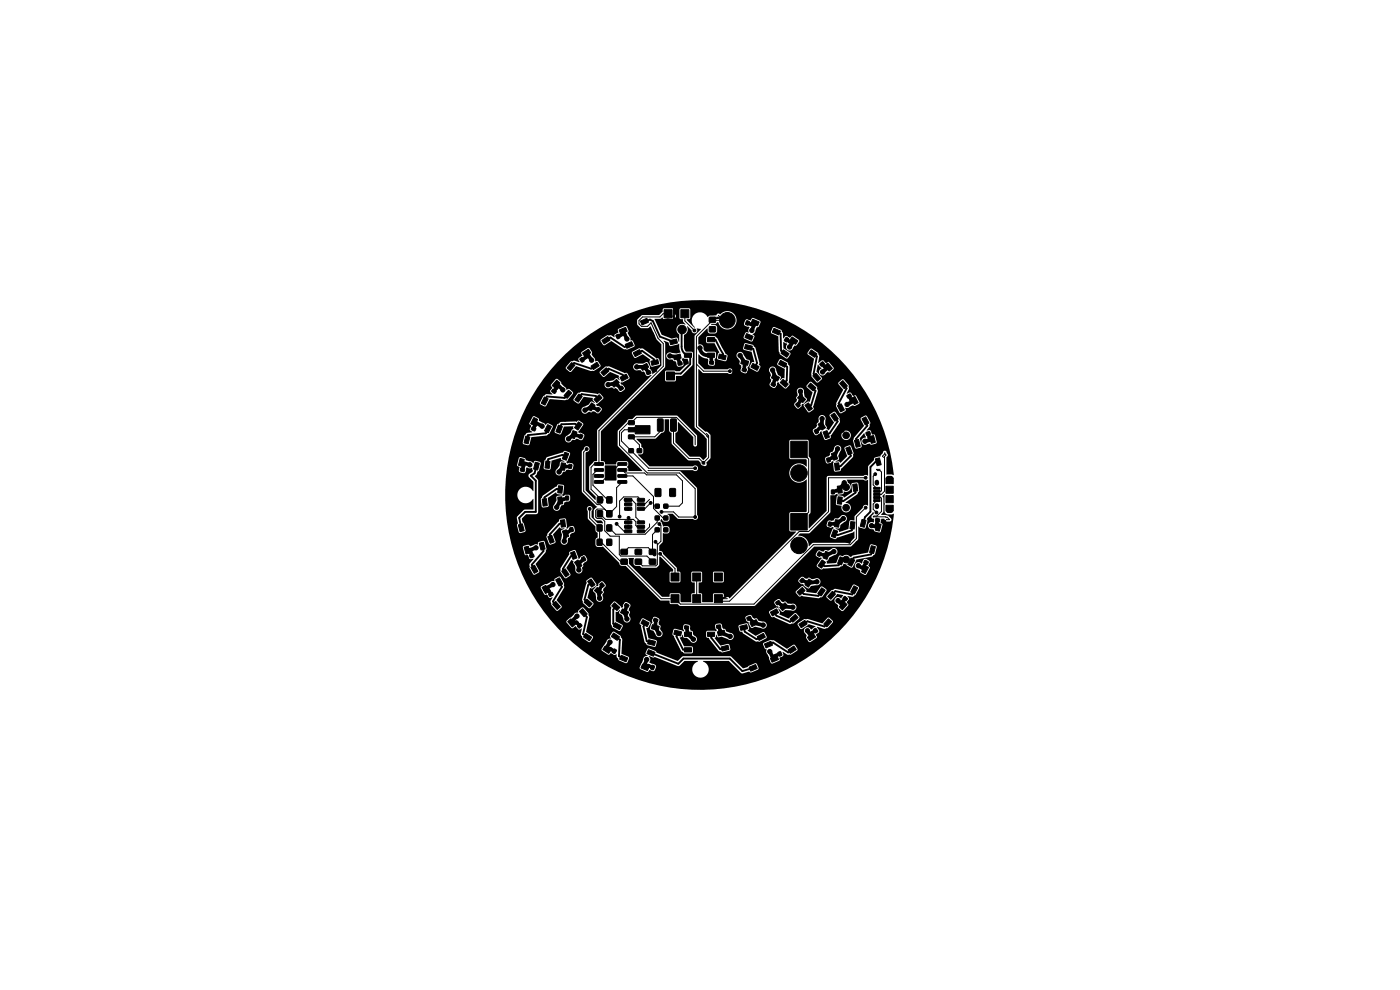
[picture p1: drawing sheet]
<svg xmlns="http://www.w3.org/2000/svg" width="297mm" height="210mm" viewBox="0 0 297 210" stroke-linecap="round" stroke-linejoin="round" font-family="sans-serif">
<g fill="#000" stroke="#000" stroke-width=".21">
<path d="M121.2 76.9l.7 .6-.9 1.1-.7-.6zM122.3 75l.5-.2 .4 .7-.6 .2-.3-.5zM123.6 74.9l1.2-.8 .5 .7-1.2 .8zM123.1 76.1l.5-.2 .3 .7-.5 .2-.4-.6zM125.4 77.6l1.2-.7 .5 .7-1.2 .8zM127.7 72.2l1.2-.8 .5 .7-1.2 .9zM127.5 79l1.1-1 .6 .7-1.1 1zM129.5 75l1.2-.8 .5 .7-1.2 .8zM130.1 69.9l.6-.1 .2 .7-.5 .2zM131.4 70l1.3-.6 .4 .8-1.4 .6zM130.7 71.1l.5-.2 .3 .8-.6 .1zM130 77.1l1.3-.6 .4 .7-1.3 .7z"/>
<path d="M132.7 73l1.3-.5 .3 .8-1.3 .6zM135.9 68.1l1.3-.6 .4 .8-1.4 .6zM134.4 74.8l1.2-.6 .5 .7-1.3 .7zM137.2 71.1l1.3-.5 .4 .8-1.4 .6zM137.2 78.9l.7-.3 .2 .6-.8 .3zM135.9 77.8l1.3-.7 .4 .8-1.3 .7zM138.4 78.4l.7-.3 .2 .6-.8 .3zM137.3 73.4l1.4-.3 .3 .8-1.5 .4zM138.1 76.6l1.4-.3 .2 .8-1.4 .4zM140.9 65.7h1.7v1.7h-1.7zM142.1 72.3l1.4-.4 .2 .8-1.4 .4zM143.8 76.9l.8-.1 .1 .5-.8 .2z"/>
<path d="M144.4 65.7h1.7v1.7h-1.7zM142.9 75.5l1.4-.4 .2 .9-1.4 .3zM145.1 76.7l.8-.2 .1 .6-.8 .2zM145.2 71.6h1.5v.9h-1.5zM145.2 74.9h1.5v.9h-1.5zM150.6 76.6l.8 .1-.1 .6-.8-.1zM150.5 67.3h1.3v1.1h-1.3zM150.5 69.3h1.3v1.1h-1.3zM150.1 74.9h1.5v.9h-1.5zM150.1 71.6h1.5v.9h-1.5zM151.9 76.7l.8 .1-.1 .6-.8-.1zM152.6 75.1l1.4 .4-.1 .8-1.5-.3z"/>
<path d="M153.4 71.9l1.4 .4-.2 .8-1.4-.3zM157.6 78.1l.7 .2-.1 .6-.7-.2zM158.4 70.8l1.3 .5-.3 .8-1.3-.5zM157.4 76.3l1.4 .3-.2 .9-1.4-.3zM158.8 78.6l.7 .2-.1 .5-.7-.2zM158.4 68.1l.6 .1-.3 .8-.6-.2zM158.8 66.9l.7 .1-.3 .8-.6-.2zM158.2 73.1l1.4 .3-.2 .9-1.4-.4zM159.7 67.7l1.3 .6-.3 .8-1.3-.5zM159.7 77.1l1.3 .7-.4 .7-1.3-.6zM161.2 74.2l1.3 .6-.3 .8-1.3-.6zM162.9 72.7l1.3 .6-.3 .8-1.3-.6z"/>
<path d="M164.2 69.7l1.3 .5-.3 .8-1.3-.5zM166.2 74.2l1.2 .8-.5 .8-1.2-.8zM165.6 76.5l1.3 .6-.4 .8-1.3-.7zM166.8 71.6l.5 .3-.4 .6-.5-.3zM167.5 70.5l.5 .3-.4 .7-.5-.4zM168 71.5l1.3 .8-.5 .7-1.2-.8zM168.3 78l1.1 1-.6 .7-1.1-1zM170.2 77l1.2 .8-.4 .7-1.2-.8zM172.1 74.3l1.2 .8-.5 .7-1.2-.8zM172.5 79.7l.6-.5 1 1.1-.7 .6zM174 77.1l.5-.4 .4 .5-.6 .5-.4-.3zM175 76.3l.5-.4 .4 .5-.6 .5-.4-.4z"/>
<path d="M175 77.6l.6-.6 1 1.2-.7 .5zM109.2 99l.8 .1-.1 .6-.7-.1zM110.3 97.3l.9 .2-.4 1.4-.8-.2zM110.5 99.3l.7 .1v.6l-.8-.1zM111.5 92.5l.9 .2-.4 1.5-.8-.3zM111.7 90l.8 .3-.2 .5-.7-.2zM113.2 88.6l.8 .4-.7 1.3-.7-.4zM113.5 98.1l.9 .2-.4 1.4-.8-.2zM112.9 90.6l.7 .2-.1 .6-.8-.3zM114.7 93.3l.9 .2-.4 1.5-.8-.3zM115.5 84.2l.8 .4-.7 1.3-.8-.4zM116.2 90.1l.8 .4-.7 1.3-.8-.4z"/>
<path d="M115.8 97.8l.9 .1-.2 1.5-.9-.2zM116.2 81.8l.2-.1 .6 .4-.3 .6-.7-.4zM118.1 80.7l.7 .5-1 1.1-.7-.5zM116.7 94.8l.9 .3-.6 1.4-.8-.4zM118.4 85.7l.8 .4-.7 1.3-.7-.4zM117.3 82.6l.2-.1 .5 .4-.3 .6-.7-.4zM118.5 90.2l.8 .3-.5 1.4-.8-.4zM120.6 82.8l.7 .6-1 1.1-.6-.6zM119.1 98.2l.9 .1-.2 1.5-.9-.2zM119.8 95.9l.8 .4-.5 1.3-.8-.3zM120 87.6l.7 .5-.8 1.2-.7-.5zM120.7 98.5l.6 .1-.1 .8-.6-.1z"/>
<path d="M121 97.3h.6l-.2 .8-.5-.1zM121.6 91.4l.8 .3-.6 1.3-.8-.3zM123.8 79.1l.7 .5-1 1.1-.7-.5zM123.1 92.1l.6 .3-.4 .7-.5-.3zM122.7 89.5l.7 .5-.8 1.2-.7-.5zM122.8 83.6l.7 .5-.8 1.2-.7-.5zM123.6 91l.6 .2-.3 .7-.6-.3zM123.8 82.2l1.1-.9 .6 .6-1.1 1zM126.1 98.2l1.8-.1 .1 .5-1.8 .1zM126.1 99.4h1.8l.1 .5-1.8 .1zM125.5 85.5l.7 .5-.8 1.2-.7-.5zM126.8 86.5l.2-.1 .4 .4-.6 .6-.4-.4z"/>
<path d="M126 84.7l1.1-.9 .6 .6-1.1 1zM127.6 85.5h.3l.3 .3-.5 .6-.5-.4zM131.1 99.4h1.8l.1 .5-1.9 .1zM131.1 98.2l1.8-.1 .1 .5-1.9 .1zM129.7 81.4l1.1-.9 .6 .6-1.1 1zM131.3 82.2l.6-.3 .4 .5-.7 .5-.3-.4zM132.4 81.5l.6-.3 .3 .4-.6 .5-.3-.4zM131.6 80l1.2-.6 .5 .7-1.3 .7zM133.4 89.3l1.1-.1 .1 .8-.2 .1h-1l-.1-.2zM133.4 92.3l1.1-.1 .1 .8-.2 .1h-1l-.1-.2zM133.4 95.2h1v.8h-1zM135.2 95.2h.9v.8h-.9z"/>
<path d="M133.3 90.7h1.5v-.4h3.1v1.7h-3.1v-.4h-1.5zM139.5 88.9l1-.1 .2 .2v2.2l-.2 .3h-.8l-.2-.2zM141.4 78.9h1.7v1.7h-1.7zM142.3 88.9l.9-.1 .3 .2v2.2l-.2 .3h-.8l-.2-.2zM163.8 81.1l.7 .4-.2 .5-.7-.3zM164.9 81.8l.7 .3-.2 .6-.7-.3zM164 79.4l1.4 .6-.4 .8-1.3-.6zM166.1 80.5l1.1 1-.5 .6-1.2-.9zM168.9 85.7l.4-.3 .4 .7-.5 .3-.4-.5zM169.7 86.7l.5-.3 .4 .7-.5 .3-.5-.5zM169.7 83.8l1.2 .9-.6 .7-1.1-1zM167.8 93.6h3.5v3.5h-3.5z"/>
<path d="M170.8 85.9l.7-.4 .8 1.2-.7 .5zM171.9 81.3l1.2 .9-.6 .7-1.1-1zM172.8 91.3l.5-.2 .3 .7-.5 .2zM173.4 92.4l.5-.2 .3 .7-.5 .2zM173.5 84.1l.7-.5 .8 1.2-.7 .5zM173.6 90l.7-.5 .8 1.2-.7 .5zM174.6 91.6l.9-.2 .4 1.3-.8 .3zM175.4 97.2h.6l.1 .7-.6 .1zM175.7 98.5l.6-.1 .1 .8h-.6zM175.6 83.4l.7-.5 .9 1.1-.6 .6zM176.4 96.2l.8-.3 .5 1.4-.8 .3zM176.3 88.1l.7-.5 .8 1.3-.7 .4z"/>
<path d="M177 98.3l.9-.1 .2 1.5h-.9zM177.7 90.5l.8-.3 .5 1.4-.8 .3zM177.7 86.1l.7-.4 .7 1.3-.8 .4zM178.2 81.3l.6-.5 1 1.1-.7 .5zM179.5 95.1l.8-.3 .5 1.4-.8 .2zM179.7 83.9l.6-.3 .3 .5-.7 .4zM180.3 97.9l.9-.1 .2 1.5h-.9zM180 90.4l.7-.4 .7 1.3-.8 .4zM180.8 83.3l.7-.4 .3 .5-.7 .4zM180.6 84.5l.8-.4 .6 1.3-.7 .4zM181.3 93.4l.8-.2 .4 1.5-.9 .2zM182.5 98.2l.9-.2 .3 1.4-.8 .2z"/>
<path d="M182.9 88.8l.8-.4 .6 1.4-.7 .3zM183.8 91.7l.7-.1 .1 .6-.7 .1zM185 91.4l.8-.1 .1 .5-.8 .2zM184.5 92.6l.8-.2 .4 1.4-.9 .2zM185.7 97.3l.9-.2 .3 1.5-.8 .2zM110 111.3l.8-.2 .4 1.5-.9 .2zM111.2 116.1l.9-.2 .3 1.4-.8 .2zM111.2 118.1l.7-.2 .1 .6-.7 .2zM112.4 117.7l.7-.2 .2 .6-.8 .2zM113.2 110.5l.8-.2 .4 1.4-.9 .2zM114.4 115.2l.9-.2 .3 1.5-.8 .2zM115 105.9l.9-.1 .2 1.5h-.9z"/>
<path d="M115.2 102.7l.9 .1-.2 1.4-.9-.1zM115.6 110.8l.9-.1 .2 1.4-.9 .1zM116.2 113.8l.9-.2 .4 1.3-.8 .3zM118 118.4l.8-.3 .5 1.4-.8 .3zM118.3 105.5l.9-.1 .2 1.5h-.9zM118.5 103.1l.9 .1-.2 1.4-.9-.1zM118.9 110.4l.9-.1 .1 1.4-.8 .1zM119.3 112.7l.8-.3 .5 1.4-.8 .3zM120 104h.6v.8h-.6zM120 105.3h.6v.8h-.6zM120.6 110.7h.6l.1 .7-.6 .1zM120.9 112l.6-.1 .1 .8h-.6z"/>
<path d="M121.1 117.3l.8-.3 .5 1.4-.8 .2zM121.9 119.3l.7-.5 .8 1.2-.7 .5zM122.8 117.2l.5-.2 .3 .7-.5 .2zM123.4 118.3l.5-.2 .3 .7-.5 .2zM126.1 100.7h1.8l.1 .5-1.8 .1zM126.1 102l1.8-.1 .1 .5-1.8 .1zM126.7 111.4h1v1.2h-1zM126.7 114.4h1v1.3h-1zM126.7 105.4h1.1v1.3h-1.1zM126.7 108.4h1.1v1.2h-1.1zM128.4 98.8h2.3v3h-2.3zM128.7 111.4h1.1v1.2h-1.1z"/>
<path d="M128.7 114.4h1.1v1.3h-1.1zM128.7 105.4h1.1v1.3h-1.1zM128.7 108.4h1.1v1.2h-1.1zM131.1 102l1.8-.1 .1 .5-1.9 .1zM131.1 100.7h1.8l.1 .5-1.9 .1zM131.8 118.6h1.3v1.1h-1.3zM131.8 116.6h1.3v1h-1.3zM132.5 110.5h1.4l.1 .5-1.4 .1zM132.5 111.5l1.4-.1 .1 .6-1.4 .1zM132.5 112.4h1.4l.1 .5-1.4 .1zM132.5 105.8l1.4-.1 .1 .6h-1.4zM132.5 106.7h1.4l.1 .5-1.4 .1z"/>
<path d="M132.5 107.7l1.4-.1 .1 .6h-1.4zM134.8 118.6h1.3v1.1h-1.3zM134.8 116.6h1.3v1h-1.3zM135.2 112.4h1.4l.1 .5-1.4 .1zM135.2 111.5l1.4-.1 .1 .6-1.4 .1zM135.2 110.5h1.4l.1 .5-1.4 .1zM135.2 107.7l1.4-.1 .1 .6h-1.4zM135.2 106.7h1.4l.1 .5-1.4 .1zM135.2 105.8l1.4-.1 .1 .6h-1.4zM137.8 118.6h1.3v1.1h-1.3zM137.8 116.6h1.3v1h-1.3zM139 103.7h1.2v1.6h-1.2z"/>
<path d="M139 109.5h.8v.8h-.8zM139 112h.8v.8h-.8zM139 107h.8v.8h-.8zM140.8 109.5h.9v.8h-.9zM140.8 112h.9v.8h-.9zM140.8 107h.9v.8h-.9zM142.1 103.7h1.2v1.6h-1.2zM167.8 108.9h3.5v3.5h-3.5zM173.1 118.2l.5 .3-.3 .7-.6-.3zM173.7 117.1l.6 .2-.4 .7-.5-.3zM175.1 117l.9 .3-.6 1.4-.8-.4zM175.5 112l.6 .1-.2 .8-.6-.2z"/>
<path d="M175.9 110.8l.6 .1-.2 .7-.6-.1zM176.4 104h.6v.8h-.6zM176.4 105.3h.6v.8h-.6zM176.9 112.4l.8 .3-.5 1.4-.8-.4zM177.2 110.3l.9 .1-.2 1.4-.9-.1zM177.8 105.4l.9 .1-.2 1.5-.9-.2zM178.2 118.1l.8 .4-.5 1.3-.8-.3zM177.6 103.2l.9-.1 .2 1.4-.9 .1zM180 113.6l.8 .3-.6 1.3-.8-.3zM180.5 110.7l.9 .1-.2 1.4-.9-.1zM181.1 105.8l.9 .1-.2 1.5-.9-.2zM180.9 102.8l.9-.1 .1 1.4-.8 .1z"/>
<path d="M180.5 118.4l.8 .4-.7 1.3-.7-.4zM181.6 115l.9 .2-.4 1.4-.8-.2zM183.5 118.9l.7 .3-.2 .5-.7-.3zM182.9 110.2l.8 .2-.4 1.4-.8-.2zM184.8 115.8l.9 .2-.4 1.4-.8-.2zM185.8 110l.8 .1-.1 .6-.7-.1zM185.3 106h1.4v.4h-1.4zM185.3 105.3h1.4v.4h-1.4zM185.3 104.7h1.4v.4h-1.4zM185.3 104h1.4v.4h-1.4zM185.3 103.4h1.4v.4h-1.4zM186.1 111l.8 .3-.4 1.4-.8-.3z"/>
<path d="M187.1 110.3l.7 .1v.6l-.8-.1zM187.9 107.2h1.6v1.2h-1.6zM187.9 103.1h1.6v1.5h-1.6zM187.9 101.4h1.6v1.2h-1.6zM187.9 105.1h1.6v1.5h-1.6zM112.6 120.3l.8-.4 .7 1.3-.8 .4zM115 124.6l.8-.4 .7 1.3-.8 .4zM115.3 126.6l.6-.3 .3 .5-.7 .4zM115.5 118.7l.8-.4 .7 1.3-.8 .4zM116.4 126l.7-.4 .3 .5-.7 .4zM117.3 128.1l.6-.5 1 1.1-.7 .6zM117.9 123l.8-.4 .7 1.3-.8 .4z"/>
<path d="M119.2 121.1l.7-.4 .8 1.2-.7 .5zM119.7 126l.7-.6 1 1.2-.7 .5zM120.5 131.8l.6-.5 1 1.1-.7 .6zM121.6 133.6l.5-.4 .4 .4-.6 .5-.3-.3zM122 125.2l.7-.5 .8 1.2-.7 .5zM122.5 132.7l.6-.4 .4 .4-.6 .5-.4-.3zM123 129.7l.6-.6 1 1.2-.7 .5zM124.5 127.1l1.1 1-.5 .6-1.2-.9zM124.3 134.4l1.2 .8-.5 .7-1.2-.8zM124.7 123.3l.7-.5 .8 1.3-.7 .4zM126.7 124.6l1.1 1-.6 .7-1.1-1zM126.1 131.6l1.2 .8-.5 .7-1.2-.7z"/>
<path d="M126.5 122.9l.4-.3 .5 .7-.6 .3-.4-.5zM128.1 130.4l1.2 .9-.6 .7-1.1-1zM127.3 123.9l.5-.3 .4 .7-.5 .3-.5-.5zM128.4 137.1l1.2 .7-.4 .8-1.3-.8zM129.6 138.8l.5 .3-.4 .7-.5-.3zM130.2 137.7l.6 .3-.4 .6-.5-.3zM130.3 127.9l1.2 .9-.6 .7-1.1-1zM130.5 132.1l1.3 .7-.4 .7-1.3-.6zM130.2 134.3l1.2 .8-.4 .7-1.3-.8zM132 129.2l1.3 .6-.3 .8-1.3-.6zM131.6 127.3l.7 .4-.2 .5-.7-.4zM132.7 128l.7 .4-.2 .5-.7-.3z"/>
<path d="M133 136l1.4 .5-.3 .8-1.4-.5zM134.8 134.4l1.4 .6-.4 .8-1.3-.6zM136.4 131.5l1.3 .6-.4 .8-1.3-.7zM137.6 135.7l1.4 .4-.1 .8-1.5-.3zM137.6 130.6l.8 .3-.2 .5-.7-.2zM138.4 132.5l1.4 .4-.2 .8-1.4-.3zM137.6 137.8l1.3 .6-.3 .8-1.3-.6zM138.8 131.2l.7 .2-.1 .6-.8-.3zM142.4 121.6h1.6v1.7h-1.6zM142.4 126.2h1.6v1.7h-1.6zM142.4 136.9l1.4 .3-.2 .9-1.4-.3zM143.2 133.7l1.4 .3-.2 .9-1.4-.4z"/>
<path d="M144 132.5l.8 .2-.1 .6-.8-.2zM145.2 134.1h1.5v.9h-1.5zM145.2 137.4h1.5v.9h-1.5zM145.3 132.7l.8 .2-.1 .6-.8-.2zM147 126.2h1.6v1.7h-1.6zM147 121.6h1.6v1.7h-1.6zM150.1 137.4h1.5v.9h-1.5zM150.1 134.1h1.5v.9h-1.5zM150.7 132.8l.8-.1 .1 .6-.8 .1zM151.6 121.6h1.6v1.7h-1.6zM151.6 126.2h1.6v1.7h-1.6zM152.2 134l1.4-.3 .3 .8-1.5 .4z"/>
<path d="M152 132.7l.8-.1 .1 .6-.8 .1zM153 137.2l1.4-.3 .2 .8-1.4 .4zM157 132.9l1.4-.4 .2 .8-1.4 .4zM157.8 136.1l1.4-.4 .2 .9-1.4 .3zM157.3 131.5l.7-.3 .2 .6-.8 .3zM158.5 131l.7-.3 .2 .6-.8 .3zM159.1 132.1l1.3-.6 .4 .7-1.3 .7zM157.7 138.5l1.3-.6 .4 .8-1.4 .6zM160.7 135l1.2-.6 .5 .7-1.3 .7zM163.5 129.8l1.2-.6 .5 .7-1.3 .7zM162.2 136.6l1.3-.6 .4 .8-1.4 .6zM163.5 128.5l.6-.4 .4 .5-.7 .4z"/>
<path d="M165 132.8l1.3-.7 .4 .8-1.3 .7zM165 138.4l.6-.1 .2 .7-.5 .2zM164.6 127.8l.6-.4 .3 .5-.6 .4zM163.5 139.6l1.3-.5 .4 .8-1.4 .6zM165.4 128.8l1.1-.9 .6 .6-1.1 1zM165.6 139.6l.5-.1 .3 .7-.6 .1zM165.4 135.1l1.2-.8 .5 .7-1.2 .8zM167.6 131.3l1.1-.9 .6 .6-1.1 1zM167.2 137.8l1.2-.7 .5 .7-1.2 .8zM169.1 125.6l1.1-1 .6 .7-1.1 1zM169.2 123.6h.2l.3 .4-.5 .6-.4-.5zM170.1 122.7h.2l.3 .4-.5 .5-.4-.4z"/>
<path d="M171.6 122.8l.7 .5-.8 1.2-.7-.5zM169.5 132.4l1.2-.8 .5 .7-1.2 .9zM171.3 128l1.1-.9 .6 .6-1.1 1zM172.6 133.5l.5-.2 .4 .7-.6 .3-.4-.6zM171.3 135.2l1.2-.8 .5 .7-1.2 .8zM173.4 134.6l.5-.2 .3 .6-.5 .3-.4-.5zM174.3 124.7l.7 .5-.8 1.2-.7-.5zM174.4 118.8l.7 .5-.8 1.2-.7-.5zM173.3 129.1l.7 .6-1.1 1.1-.6-.6zM177.1 120.7l.7 .5-.8 1.2-.7-.5zM175.7 131.3l.7 .6-1 1.1-.6-.6zM176.6 125.5l.6 .5-1 1.1-.6-.6z"/>
<path d="M179.1 126.6l.2-.1 .5 .4-.3 .6-.7-.5zM178.2 122.7l.8 .5-.7 1.3-.7-.5zM179 127.7l.7 .6-1 1-.6-.6zM180.1 127.4l.2-.1 .5 .5-.3 .5-.7-.4zM181.2 124.3l.7 .4-.7 1.3-.7-.4zM183.5 120l.7 .4-.7 1.3-.7-.5zM184.6 119.5l.7 .3-.2 .5-.7-.3zM131.8 139l1.3 .6-.3 .8-1.3-.6zM136.3 140.9l1.4 .5-.3 .8-1.4-.5zM137.8 142.4l.6 .1-.3 .8-.6-.2zM138.3 141.2l.6 .1-.3 .8-.6-.2zM158.9 141.5l1.4-.5 .3 .8-1.3 .6z"/>
<circle cx="125.5" cy="76.4" r=".46"/>
<circle cx="127.6" cy="74.8" r=".46"/>
<circle cx="133" cy="71.9" r=".46"/>
<circle cx="135.1" cy="77.8" r=".46"/>
<circle cx="135.3" cy="70.7" r=".46"/>
<circle cx="135.5" cy="66.7" r=".46"/>
<circle cx="137.4" cy="66.1" r=".46"/>
<circle cx="141.6" cy="69.3" r="1.65"/>
<circle cx="142.1" cy="75.5" r=".46"/>
<circle cx="144.7" cy="69.9" r=".9"/>
<circle cx="147.3" cy="70.1" r=".3"/>
<circle cx="148.5" cy="73.8" r=".46"/>
<circle cx="151.1" cy="67.9" r=".3"/>
<circle cx="151.1" cy="69.9" r=".3"/>
<circle cx="154.3" cy="67.9" r="1.65"/>
<circle cx="154.8" cy="78.7" r=".3"/>
<circle cx="157" cy="75.4" r=".46"/>
<circle cx="159.5" cy="70.1" r=".46"/>
<circle cx="161.7" cy="70.8" r=".46"/>
<circle cx="163.9" cy="78.5" r=".46"/>
<circle cx="167.5" cy="73.6" r=".46"/>
<circle cx="169.3" cy="74.9" r=".46"/>
<circle cx="174.5" cy="78.9" r=".46"/>
<circle cx="112.4" cy="98.6" r=".46"/>
<circle cx="112.9" cy="96" r=".46"/>
<circle cx="115" cy="90.4" r=".46"/>
<circle cx="116" cy="87.9" r=".46"/>
<circle cx="119.4" cy="82.7" r=".46"/>
<circle cx="120.6" cy="93.1" r=".46"/>
<circle cx="121" cy="80.6" r=".46"/>
<circle cx="124.1" cy="87" r=".46"/>
<circle cx="124.5" cy="95.3" r=".3"/>
<circle cx="127.1" cy="98.4" r=".3"/>
<circle cx="129" cy="81.6" r=".46"/>
<circle cx="146.1" cy="80.3" r=".3"/>
<circle cx="147.5" cy="99.3" r=".3"/>
<circle cx="149.2" cy="98.2" r=".3"/>
<circle cx="169.8" cy="83" r=".46"/>
<circle cx="174.4" cy="88.8" r=".46"/>
<circle cx="176" cy="80.8" r=".46"/>
<circle cx="177.7" cy="95.2" r=".46"/>
<circle cx="179.5" cy="92.3" r=".7"/>
<circle cx="179.7" cy="85.8" r=".46"/>
<circle cx="181.1" cy="87.8" r=".46"/>
<circle cx="183.5" cy="93.6" r=".46"/>
<circle cx="184" cy="96.1" r=".46"/>
<circle cx="113" cy="113.9" r=".46"/>
<circle cx="113.7" cy="116.2" r=".46"/>
<circle cx="118.1" cy="107.6" r=".46"/>
<circle cx="118.6" cy="100.1" r=".46"/>
<circle cx="119.7" cy="114.8" r=".46"/>
<circle cx="125.1" cy="108" r=".3"/>
<circle cx="127" cy="101" r=".3"/>
<circle cx="127.6" cy="106" r=".3"/>
<circle cx="129.2" cy="115" r=".3"/>
<circle cx="129.5" cy="100.3" r=".3"/>
<circle cx="130.8" cy="111.1" r=".3"/>
<circle cx="131.4" cy="109.6" r=".3"/>
<circle cx="132.7" cy="106" r=".3"/>
<circle cx="133.3" cy="107.9" r=".3"/>
<circle cx="133.3" cy="110.8" r=".3"/>
<circle cx="133.4" cy="109.9" r=".3"/>
<circle cx="133.4" cy="111.8" r=".3"/>
<circle cx="135.3" cy="116.8" r=".3"/>
<circle cx="138" cy="106.7" r=".3"/>
<circle cx="138.4" cy="119.1" r=".3"/>
<circle cx="138.9" cy="117.6" r=".3"/>
<circle cx="139.1" cy="114.9" r=".3"/>
<circle cx="139.2" cy="107.3" r=".3"/>
<circle cx="139.4" cy="112.4" r=".3"/>
<circle cx="139.6" cy="104.5" r=".3"/>
<circle cx="139.9" cy="111.2" r=".3"/>
<circle cx="140.1" cy="117.5" r=".3"/>
<circle cx="140.3" cy="108.6" r=".3"/>
<circle cx="141.2" cy="112.4" r=".3"/>
<circle cx="142.7" cy="104.5" r=".3"/>
<circle cx="147.5" cy="109.7" r=".3"/>
<circle cx="169.5" cy="100.3" r="1.75"/>
<circle cx="169.5" cy="115.7" r="1.75"/>
<circle cx="176.9" cy="117" r=".46"/>
<circle cx="178.9" cy="110" r=".46"/>
<circle cx="179.1" cy="102.4" r=".46"/>
<circle cx="179.5" cy="103.3" r=".7"/>
<circle cx="179.5" cy="118.7" r=".7"/>
<circle cx="179.5" cy="107.7" r=".7"/>
<circle cx="183.6" cy="107.7" r=".3"/>
<circle cx="183.6" cy="101.3" r=".3"/>
<circle cx="184" cy="113.7" r=".46"/>
<circle cx="184.9" cy="111.5" r=".46"/>
<circle cx="185.7" cy="100.6" r=".3"/>
<circle cx="185.9" cy="108.7" r=".3"/>
<circle cx="188.7" cy="103.9" r=".3"/>
<circle cx="188.7" cy="105.7" r=".3"/>
<circle cx="115.8" cy="125" r=".4"/>
<circle cx="115.8" cy="122" r=".46"/>
<circle cx="117.3" cy="124" r=".46"/>
<circle cx="120.8" cy="129" r=".46"/>
<circle cx="122.4" cy="130.7" r=".46"/>
<circle cx="122.8" cy="120.9" r=".46"/>
<circle cx="127.2" cy="126.9" r=".46"/>
<circle cx="127.5" cy="134.9" r=".46"/>
<circle cx="129.4" cy="136.2" r=".46"/>
<circle cx="133" cy="131.3" r=".46"/>
<circle cx="135.1" cy="139" r=".46"/>
<circle cx="137.2" cy="139.9" r=".46"/>
<circle cx="139.8" cy="134.4" r=".46"/>
<circle cx="147.1" cy="135.6" r=".46"/>
<circle cx="154.9" cy="135" r=".46"/>
<circle cx="161.4" cy="139.1" r=".46"/>
<circle cx="161.9" cy="132.6" r=".46"/>
<circle cx="163.3" cy="138.2" r=".46"/>
<circle cx="168.2" cy="128.8" r=".46"/>
<circle cx="169" cy="135.1" r=".46"/>
<circle cx="171.3" cy="133.8" r=".46"/>
<circle cx="173.3" cy="123.4" r=".46"/>
<circle cx="176" cy="129.1" r=".46"/>
<circle cx="177.8" cy="127.4" r=".46"/>
<circle cx="180.8" cy="122" r=".46"/>
<circle cx="182.1" cy="120" r=".46"/>
</g>
<path d="M186 102.2v.3M186 107.2v.3" fill="none" stroke="#000" stroke-width=".95"/>
<path d="M188.4 101.4h.7M188.4 108.4h.7" fill="none" stroke="#000" stroke-width=".89"/>
<g fill="none" stroke="#000" stroke-width=".21">
<path d="M141.5 67.1h1.5M141.7 66.5h-1l-.7 .7h-3.7l-.7 .8v.7l.5 .5h1.3l.7-.7 1.5 3.3 1.1 1.1v4.8l-13.6 13.7v7h-1l-.7 .7v4.7l2.2 2.2h-.3M145.3 66.5v1.6l2 2M147.7 77.2l1.6 1.5h5.5M151.1 67.9l-3.4 3.5v19.1l2.6 2.2M151.5 67.3h2.2M151.7 67.9h1.4M152.4 66.9l1.8 1.8M153 67.5h-1.5M124.5 95.3l-.7 .6v8.3l2.9 2.8h.6l2 2 1.5-1.5v-4.1l1.2-1.2M127.1 99.7h-.4l-.9 .9v2.3l3.1 3.1h.4M132 99.7l.6 .6h4.2l.4 .4h6.3l1.3 1.3v4.7l-.7 .7h-2.9"/>
<path d="M132 98.4h-.6l-3.8 3.8h-.5M134 91.2h-1.5l-.7 .6v1.8l5.8 5.7h9.9M140.1 90.2v1.3l-1.2 1.2h-5l1.7 1.7v1.2M142.9 90.2v3.8l3.3 3.3h2.1l1.2 1.2M147.5 94.3v-1.8l-4-4h-8.4l-1.2 1.2h-.6l-1.9 1.8v2.9l5.9 5.9h6.8l3.4 3.4v6h-3.5l-1.1-1.1h-2.6M149.9 92.5l.4 .4M149.9 91.9l.4 .5v4.7l-1.1 1.1M169.5 95.3l2.1 2.1v11.2l-2.1 2.1M186.7 99.6h-.8l.3 .2h.5l.3 .3v4l-.2 .1h-.8M187.7 96.3l-.5 .5 .3 .2M187.7 96.3l.3 .2-.4 .3v7.4l-.6 .7h-1M187.7 96v.3"/>
<path d="M127 101h.1M127.3 109l1.2 1.2h5.9l.5 .5v.8l.3 .3h.8M128.3 108h-1.6l-.3 .3v1.4l.3 .3h1l.6 .6v2l1.1 1.1h2v3.9l.3 .4h5.5l1.2 1.1M130.8 111.1l1.6 1.6h.9M132 101h2.3l4.3 4.3v2.5l2.1 2.1h.5M132.7 106h1.3l.9 .9v2.8l1.1 1.1M133.3 111.8h.1M133.3 109.9l.4 .3M135.3 116.8l.1 .3M136 107.9v.1M136 106l-.7-.6h-3l-.9 .9v3.3M137.8 111.1v.7l-1 .9h-.8"/>
<path d="M137.8 105.9l-1.1 1.1h-.7M138 106.7l-1.2 1.3h-.8M139.1 114.9l.4 .4v4.4l-.4 .3h-2.8l-.9-.9M139.2 107.3l.2 .1M139.4 112.4l-1 1v3.7l-.9-.9h-4.2l-.9 .9M139.4 109.9v.9l-2.5 2.5h-6.3l-1.3-1.3M139.9 111.2l.3 .3v3.3l-.7 .8M140.1 117.5l3.1 3.1v1.8M183.6 107.7l-1.9 2v4.6l-1.3 1.2h-7.8l-12.7 12.7h-15.5l-1.2-1.2h-2.9l-7.9-7.9h-.7l-4.5-4.4v-2.7l-2.1-2.1v-1.9M183.6 101.3h-7.8v7.2l-4.2 4.2h-2.1l-14.7 14.8h-1.9l-.5-.5M185.7 100.6l-.5 .4v1.9l.8 .7M186 106.2l-.8 .7v1.1l.7 .7"/>
<path d="M186 106.2h.1M186 103.6h.1M186 105.5h.8l.2 .2v2.8l-1 1h-.6l-.1 .1h2.6l.3 .1 .5 .5h-.7M147.8 122.4v4.6M153 127h1.3"/>
</g>
<g fill="none" stroke="#000" stroke-width=".4">
<path d="M126.3 77.6l-.9 .6-3.6-1.2-.7 .8M128.3 78.8l.8-.6 3 1.3 .3 .6M128.5 72.2l1-.6 3 2 1-.4M135.2 74.9l1-.5 2.5 1.8 .2 .7M136.7 68.2l1.2-.4 .6 .3 1.5 3.3 2.9 1.1M141.6 69.3v-1.5h1.4v-2.5l.8-.8h6.7l.6 .6h4.1l2.2 2.2h1.6l-.3-.3h-1l-.9 .9v3.2l-1.4 1.4h-1.4M144.7 69.9v4.1l.6 1 1.2 .6-.5-.2 .4 .4v1.5l-2 1.9h-1.7M150.9 72.1h.9l1.6 3-.2 .6M155.5 72.4v53.4l-2.3 1.2M158.8 73.7l1 .3 .8 3-.4 .8M164.7 70.3l.9 .5 .1 3.6 .8 .6M166 77.2l1 .6-.1 2.9-.5 .6"/>
<path d="M172.5 75l.8 .6-.7 3.7 .7 .7M113.8 98.9l-.4 1.5-.8 .5 1.1 1.1v6.6h-2.3l-1.3 1.3 .5 2.1M116.3 90.9l-.5 1-3.8 .4-.2 1M120 96.8l-.7-.3-3 .9-.1 1.2M120.5 83.6l-.7 .8-3.8-.3-.4 1M122.7 90.4l-.7-.5-2.9 .1-.5 1M122.7 84.5l.7-.9 3 .4 .5 .6M172.2 82.1l.8 .8-.9 3-.5 .4M177.1 88.5l.6 .9-1.7 2.5-.7 .3M178.9 81.6l.7 .8-1.7 3.2 .5 .9M180.1 95.6l.4 1.1-2.2 2.2-.7 .1M183.6 89.3l.4 1-2.4 2.8 .3 .9"/>
<path d="M186.3 98h-.5l-1.1 1.1v9.4l-1.2 1.2-.4 1.3M115 115.9l.3 1-2.5 2.9 .6 1M118.8 103.8l-.7-.1-2.6 1.8 .1 1.1M119.4 111l-.7 .1-2.1 2.3 .3 1M121.7 117.8l-.6 .2-1.7 2.7 .6 .8M178.4 119l-.5 .9-3 .2-.6-.5M180.8 111.4l-.1 1.1-3 1-.7-.3M181.4 103.4l.1 1.1-2.6 1.8-.7-.1M185.1 116.6l-.3 1-3.7 .7-.5 1M118.6 123.4l.6 1.1-1.9 3.1 .7 .8M123.8 130l.7 .9-.8 3.6 .9 .7M125.5 123.7l-.7 .4-.8 3.1 .8 .7"/>
<path d="M130.6 135.1l.9 .6-.2 3.5 1 .5M130.6 128.7l-.5 .6v3l.9 .5M136.8 132.2l-.3 .7 .7 3.1 1 .3M138.1 138.5l5.8 2.3 1.1-1.1h9.8l2.7 2.7 2.3-.7M143.8 134.3l-.3 .7 1.4 2.8 1.1 .1M150.9 134.6v.7l1.9 2.4 1-.2M157.8 133.1l.2 .9 2.5 1.6 1-.5M163 136.7l1-.4 3.2 2.1 .8-.6M164.3 129.9l.4 .7 2.9 1.3 .9-.7M169.9 125.4l.6 .6 3.1 .4 .7-.8M175.6 132.1l-.7 .8-3.6-1.1-.9 .6M181.2 125.1l-.4 1-3.6-.7-.8 .9"/>
</g>
<g fill="none" stroke="#000" stroke-width=".8">
<path d="M124.1 75.9l.3-.2v-.8l1.1 1.5M131.8 71l.4-.2v-.7l.8 1.8M135.1 77.8h1.6l.5 .6M142.1 75.5l1.6 .2 .3 .7M148.5 73.8a1.55 1.55 0 0 0 1.6 1.6h.8v.8M157 75.4l1 1.5-.1 .8M159.3 68.8l.6 .2 .3-.6-.7 1.7M163.9 78.5l.6 1.6-.2 .7M167.5 72.4l.4 .3 .5-.4-.9 1.3M174.9 77.8l.3 .3 .6-.2-1.3 1M112.4 98.6l-1.8-.5 .5 .6-.1 .2M113.5 90.3l.1-.3-.3-.6 1.7 1"/>
<path d="M118 82.4l.3-.4-.3-.5 .3 .1 1.1 1.1M120.2 99h-.8l-.8 1.1M122.5 92.4l-.8-.2-1.1 .9M126.2 86.6l-.7-.3-1.4 .7M129 81.6l1.5-.3 .6 .5M169.8 83l.2 1.6-.3 .6M174.4 88.8l-.1 1.6-.5 .5M177.7 95.2l-.7 1.6-.6 .4M180.5 84.7l.2 .4 .6-.1-1.6 .8M184.4 92.7l.1 .4 .6 .1-1.6 .4M113.7 116.2l-1.4 .5h-.5l.7 .1 .1 .4M119.6 105.9l-.8 .3-.7 1.4"/>
<path d="M120.6 112.8l-.6 .4-.3 1.6M123.3 119.1l-.6 .5 .1 1.3M176.9 117l-1.6 .8-.7-.1M178.9 110l-1.3 1-.8 .1M179.1 102.4l-.9 1.4-.8 .3M183.4 120l-.2 .3 .3 .5-1.4-.8M186 111.1l-.1 .4 .4 .3-1.4-.3M117.3 124l-1.5 .8v.2l.5 .1 .2 .3M122.4 130.7l-1.1 1.1v.3l1-.1 .2 .2M127.3 124.8l-.3 .6 .2 1.5M129.4 136.2l-.8 1.3 .2 .3 .6-.2 .3 .2M132.7 129.2l-.2 .7 .5 1.4"/>
<path d="M137.2 139.9l-.4 .9v.8l.7-.4 .2 .1M139.1 132.3l-.1 .8 .8 1.3M145.8 133.8l.2 .8 1.1 1M152.7 133.6l.3 .7 1.9 .7M159.5 131.8l.5 .4 1.9 .4M163.3 138.2l.6 1.2 .4 .4v-.6l.5-.2M165.7 128.3l.6 .4 1.9 .1M171.3 133.8l.9 1.4-.2-.8 .4-.2M173.3 123.4l-1.7 .3-.7-.3M177.8 127.4l1.1 1.1-.4-.6 .3-.3"/>
</g>
<g fill="none" stroke="#000" stroke-width=".7">
<path d="M124.1 75.9l-.6 .4M131.8 71l-.7 .4M137.2 78.4l.4 .6M144 76.4l.3 .7M150.9 76.2l.1 .7M157.9 77.7v.8M158.6 68.5l.7 .3M166.8 72l.7 .4M174.4 77.2l.5 .6M111 98.9l-.2 .8M113.5 90.3l-.3 .7M118 82.4l-.5 .6"/>
<path d="M121 98.9l-.8 .1M122.5 92.4l.7 .2M126.2 86.6l.7 .3M131.1 81.8l.7 .6M164.3 80.8l-.2 .8M169.7 85.2l-.4 .7M173.8 90.9l-.6 .6M176.4 97.2l-.6 .4M180.1 84l.4 .7M184.2 92l.2 .7M112.6 117.2l.2 .7M120.3 105.7l-.7 .2"/>
<path d="M121.2 112.3l-.6 .5M123.8 118.6l-.5 .5M173.8 117.5l.8 .2M176.8 111.1l-.7 .1M177.4 104.1l-.7 .3M183.7 119.3l-.3 .7M186.2 110.3l-.2 .8M116.5 125.4l.4 .7M122.5 132.2l.5 .6M127.7 124.1l-.4 .7M129.7 137.8l.6 .3M132.9 128.5l-.2 .7"/>
<path d="M139.1 131.6v.7M145.6 133.1l.2 .7M152.4 132.9l.3 .7M158.9 131.2l.6 .6M165 127.8l.7 .5M165.4 138.7l-.6 .3M170.2 123.1l.7 .3M173 133.8l-.6 .4M179.3 127l-.5 .6M137.7 141.3l.7 .3"/>
</g>
<path d="M140.8 72.3l1 .3 .2 .6 .3 .2 1.8-.5v1l.3 .9h-.1a2.48 2.48 0 0 1-1.8 .1 .76 .76 0 0 0-1.2 .5 .76 .76 0 0 0 1 .8l.4 .1 .3 .3h.3l.3 .9a.59 .59 0 0 0 .8 .3l.3-.1 .3-.3-.1-.7-.2-.4 .1-.4 .4 .2h.7v1l-1.7 1.6h-3l-.1 .2v1.9l.2 .1h2l.1-1.1 1.3-.2 2.2-2.2 .1-2.5-.3-.3h-1.1l-.3-.3-.2-.6v-2.7a1.32 1.32 0 0 0 .7-1.8l.9 .9a.63 .63 0 0 0 .9 .5 .63 .63 0 0 0 .2-.9l.9 .1-1.4 1.5v19.2l2.1 2 .5 .6v3.8l-.7 .7-.8-.7h-2.1l-3-3.1v-1.9l.5-.5 .1-1.9 3.2 3.2v1.8a.4 .4 0 0 0 .4 .2 .4 .4 0 0 0 .4-.3l-.1-2.1-4.2-4.1-8.6-.1-.8 .8-1.1 .2-.1 .3-1.9 1.9-.1 3.2 5.3 5.4h-2.9l-.2-.6-.2-.2 .3-.4-.1-.7-.3-.2h-1.8a.55 .55 0 0 0-.4 .7h-2.4a.5 .5 0 0 0-.4-.7h-.4v-6.3l13.5-13.5 .1-5.2zM119.9 75.2l3.4-3h4.1l.5 .9 .3 .2 1.5-1 2.6 1.7 .6 .2 1.6-.6 .1-.3-.3-1-.6-.1v-.5l-.5-1.1 .1-.5-.3-.8-.2-.2-1.6 .7-.2 .3 .2 .4-.8 .4v.6l-.7-.4h-.8l-1.4 .9-.1 .2h-4.1a41.3 41.3 0 0 1 66.2 28.6l-.4-.2h-1l-.1-3.6 .3-.3a.96 .96 0 0 0-.7-1.1l-.8 1.3-1.2 .2-.2 .5-1.1 1.2-.1 2-.2 .1a.64 .64 0 0 0-.8 0l-7.7 .1-.1 .3v7l-3.8 3.8v-2.9l.4-.5v-11.3h3l.1 .3a.59 .59 0 0 0 .6 .7l.5-.2 .3-.3h.4l-.2 .4 .3 1.7 .3 .1 .9-.2 .2-.1v-.4l2.6-2.5 .1-.9-.6-1.4-.3-.1-.9 .3-.2 .2 .6 1.8-1.4 1.4-.4-.3h-.6l.7-.5-.2-.7 .4-1a.76 .76 0 0 0-.2-1.2 .76 .76 0 0 0-1.1 .7l-.2 .6-.6 .3v.4l-.9 .5-.2 .4h-3l-.4-.6-.1-3.3h9.5l.4 1.5 .3 .2 .9-.2 .2-.2-.4-1.8 .9-1.1 .4 .9a.77 .77 0 0 0-.9 .9 .77 .77 0 0 0 1.2 .5l.5-.1 .4 .2 .9-.2 .2-.2-.4-1.6-.2-.2h-.4l-.2-.6a.55 .55 0 0 0-.7-.2l-.2-.1 .5-.6 .2-1-.7-1.4-.3-.1-.9 .5-.1 .2 .7 1.5-2.1 2.5-.2 .7-13.4-.2-.1 .3v3.7l.2 .1h3.3l.2 .2-.1 1.4a2.1 2.1 0 0 0-3-.2 2.1 2.1 0 0 0 0 3.1 2.1 2.1 0 0 0 3-.2v6.8l-.1 .1h-3.3l-.2 .3v3.6l.2 .2h1.1l.1 .2-14.1 14-.3-.3h-.9l-.1-.5-.2-.2h-1.8l-.2 .2-.1 1.6-2.2 .1-.1-1.7-.2-.2-.5-.1v-2.2l.5-.1 .2-.2 .1-1.8h2.2v1.8l.2 .2 1.9 .1 .3-.3-.1-1.8-.2-.3-1.8 .1-.3 .2h-2.2l-.3-.3-1.9 .1-.2 .2 .1 1.8 .2 .2 .5 .1v2.2l-.5 .1-.2 .2-.1 1.7-2.1-.1-.1-.1-.1-1.5-.2-.2h-1.8l-.2 .2-.1 .5h-1.6l-6.9-7-.2-1.2h1.2l-.1 1.2 .4 .4h.9l.6 .4h2.9l.6-.5 .1-1.8h.2l2.7 2.7v.4l-.5 .1-.2 .2v1.9l.2 .2 1.9-.1 .2-.2-.1-1.9-.7-.2-.1-.8-2.8-3a.79 .79 0 0 0-.8-.6v-1l.7-.9v-1.8l1 .1 .4-.5v-.7l-.2-.3h-1.2l-.2-.8-.3-.3 .1-.5 .7 .6h.7l.3-.2 .1-1-.4-.4 .1-.1h1l1.2 1.1h3.2a.61 .61 0 0 0 .8 0 .61 .61 0 0 0 0-.9v-5.7l-3.5-3.5-6.9-.1-.1-.1h9.7a.61 .61 0 0 0 .8-.1 .61 .61 0 0 0 0-.9 .61 .61 0 0 0-.9 .1h-9.2l-2.4-2.4v-.1l.9-.2 .2-.9-.4-.5-.1-.7-1-1 4.2-.1 1.1-1.2 .6-.3 .1-2.5 .9-.1 .1 2.5 .5 .5 .1 2.3 3.3 3.4 2.2 .1 .5 .4a.82 .82 0 0 0 1.3 .5l-.1-.5 .9-1v-4.7l-.6-.8h-.5l-.2-.2h23l.4 .8 .4 .1 .6-.2 .4-.6 .8 1.8h.2l.8-.3a.37 .37 0 0 0 .2-.6l.2-.2h2.1v.2a1.01 1.01 0 0 0 1.5 .8 1.01 1.01 0 0 0 0-1.7 1.01 1.01 0 0 0-1.5 .7h-2.1l1.8-2.7-.1-.8-1-1.4-.3 .1-.8 .6v.3l.9 1.3-1 1.6a.46 .46 0 0 1-.5-.2 .46 .46 0 0 1 0-.5l-.4-.5 .1-.9a.76 .76 0 0 0-.7-1.1 .76 .76 0 0 0-.7 1.1l-.1 .5-.3 .3v.5l-.7 .6-.2 .4h-23l-1.3-1.1v-4.5h20.4l.3 .6 .5 .3 .7-.4 .1-.6 .4-.1v.5l.9 1.3 .2 .1 1-.6v-.2l-.1-.4 .1-.3h4.8l.7 1.5 .2 .2 1-.5 .1-.7a.76 .76 0 0 0 .9-.2l.6-.3 .5 .1 .8-.4 .1-.4-.8-1.5-.5 .1-.6-.6-.8 .2 .5-1v-.7l-1.2-1.3h-.3l-.8 .7 .1 .3 1 1.2-1.5 2.7v.6h-4.8l.9-3.1-.2-.8-1.2-1.1h-.3l-.7 .9 .1 .3 1.2 1-.6 2h-.4l-.8 .5 .6-.9-.5-.7-.2-.9a.76 .76 0 0 0-.8-.9 .76 .76 0 0 0-.5 1.1v.5l-.3 .5 .2 .4-.6 1h-20.4l.1-7.5 1 .8h5.2a.62 .62 0 0 0 .9 .1 .62 .62 0 0 0 0-.9 .62 .62 0 0 0-.9 0h-5l-1.3-1.3 .1-1.8a3.7 3.7 0 0 0 2 1v.9l.3 .4h1l.2-.8a.64 .64 0 0 1 .2-.9v-.9l-.1-.2-1.7-.1a.81 .81 0 0 1-.9-1.1 1.05 1.05 0 0 0-1.1-.5v-1.4h1.7v.9l.1 .2 1.7 .1 1 1.9-.3 .3-.2 .9 .2 .4 1.6 .3 .2-.2 .2-1.1h1.9l.1 .5 .7 .8-.1 .6 .3 .3-.1 1 .1 .3 .9 .4 .4-.2 .2-.5a.67 .67 0 0 1 .2-.9l.2-1.1-.7-.3-.5-.8a.81 .81 0 0 0-.8-.7 .81 .81 0 0 0-.9 .6h-1.9l-.4-.2-.6-1.2h4.3l.3 .3 1.5 .4 .6 2.2-.5 .1-.5 .8v.3l1.5 .9 .4-.1 .1-.4h2.1l.5 1.2-.2 .7a.42 .42 0 0 1 .2 .6l-.3 .4a.87 .87 0 0 0 1.3 .8l.2-.4v-.4l.4-.2 .1 .3 1.3 1 .3-.1 .6-.7v-.2l-.2-.3 .1-.4 .1-3.1-.5-.7-1.3-.7-.4 .1-.4 .8v.3l1.6 .9-.1 1.9-.5 .1-.4 .3 .1-.7-.6-.4-.3-1a.76 .76 0 0 0-.8-.8 .76 .76 0 0 0-.8 .7h-2.1l.3-.6-.3-.4 .1-.5-.8-3.1-.6-.6-1.5-.4-.3 .2-.3 .9h-4.3l-1.1-2.1-.3-.3h5.8l.2 .4 1.6 .6 .2-.2 .4-.9-.5-.5 .6-.5h3.3l.2 .3 1.4 .7 .1 3.2 .3 .6 1.2 .8 .5-.1 .5-.9h3.6l.1 .2 1.3 .9-.6 3.1v.6l1.2 1.4 .3-.1 .7-.6 .1-.2-1.2-1.4 .3-1.6 .8 .8a.78 .78 0 0 0-.4 1.2 .78 .78 0 0 0 1.3-.1l.4-.3 .5 .1 .7-.6 .1-.3-1.1-1.3-.2-.1-.4 .3-.4-.4a.53 .53 0 0 0-.8 .1l-.4 .3 .2-1.4-.3-.8-1.2-.8h-.4l-.6 1h-3.6l-1.5-1.1v-1.3l.8 .4a.77 .77 0 0 0 .1 1.2 .77 .77 0 0 0 1.2-.5l.3-.4h.4l.6-1-.2-.2-1.2-.9h-.3l-.3 .4-.8-.3-.6 .5-.1-1.1-.3-.6-1.5-.7-.4 .1-.4 .9h-3.3l.3-.9 .5-.3 .3-.8v-.3l-1.5-.7-.4 .2-.2 .4-.6-.3a.53 .53 0 0 0-.6 .5l-.1 .7 .6 .4a.29 .29 0 0 1 .3 0 .29 .29 0 0 1 .2 .3l-.3 .4 .1 .5h-.6l-.5 1h-5.8l-.3-.2h-1.5l-.3 .3h-1.7l2-1.9v.6l.3 .4 1.2 .1 .4-.2 .1-.4v-1l-.4-.2-.9-.1 .9-.2 .6-.4a1.99 1.99 0 0 0 2.8 1.4 1.99 1.99 0 0 0 .7-3 1.99 1.99 0 0 0-3.1 0 .46 .46 0 0 0-.4-.2 .46 .46 0 0 0-.4 .4l-1.4 .1-.4 .3a1.8 1.8 0 0 0-2.7-.7 1.8 1.8 0 0 0 0 2.9h-.1l-1.6-1.6v-.2h.5l.2-.2v-2l-.2-.1h-1.8l-.3 .3v1.8l.3 .2h.5v.5l.5 .7a1.25 1.25 0 0 0-1.7 .4 1.25 1.25 0 0 0 .4 1.7l-.1 1.5-.4-.9-1.1 .2-2.1-.8-1.6-3.3 1.2-.1 .5-.3 .3 .4h1.8l.3-.2a.44 .44 0 0 0 .5-.5 .44 .44 0 0 0-.5-.4l-.1-1.2h-2l-.2 .2v.6l-.7 .6h-3.6l-1.1 1v1.1l.7 .7h1.5l.6-.4 1.3 2.8 1 1.1v4.4l-1.9 1.9-.2-.9a.52 .52 0 0 1-.3-.8l-.5-.8-.4-.1a1.88 1.88 0 0 1-1.6 .3 .76 .76 0 0 0-1.1 .7 .76 .76 0 0 0 1.1 .7h.5a.47 .47 0 0 0 .7 .3l.4 .7a.53 .53 0 0 0 .8 .2l.4-.1-11.5 11.6v6.6l-.8 .2-.9 1.1v4.8l1.4 1.5-.1 .7-2.1-2.1v-7.9l.3-.2a.61 .61 0 0 0 .6-.7 .61 .61 0 0 0-.7-.6 .61 .61 0 0 0-.6 .7l-.4 .5v8.4l3.3 3.3-.7 .7v1.6l.5 .6h1.1l.3 .3v.3h-1.1l-1.3-1.3v-1.3a.61 .61 0 0 0 0-.9 .61 .61 0 0 0-.9 .1 .61 .61 0 0 0 .1 .8v1.6l1.6 1.7v.9l.5 .5v.9l-.5 .5v1l.2 .4 .3 .1h1.1l3.5 3.4 .1 .5 .3 .1 1 .1 7.2 7.2 2 .1 .1 .5 .2 .2 1.5 .1 .5 .4h15.7l3-3h5.8l.8 1 .5-.3 .3 .2 3.2 .4 .9-.4h.8l.1 .3 .8 .6 .3-.1 1.1-1.3 1.3 .3-.4 .6a.78 .78 0 0 0-1.3 0 .78 .78 0 0 0 .3 1.2l.3 .4v.5l.7 .6h.4l1.1-1.3-.4-.5 .5-.7-.3-.6 1.1 .1 .6-.4 .7-1.4-.1-.3-.8-.5h-.3l-.8 1.5-3.1-.6-.7 .3-1.1 1.3h-.8l.9-1.3-.2-.3-.9-.5-.2 .1-1 1.3-2-.2-.1-.5-.6-.7-.2-.1-1.3 1.1-.1 .2h-5.8l2.4-2.4h4l.4 .7h.6l.2 .4 .9 .5 .6-.5 1-.2a.76 .76 0 0 0 1-.8 .76 .76 0 0 0-1.2-.5l-.7 .1-.6-.4-.4 .3-.7-.4a.52 .52 0 0 0-.8 .2l-.3 .6h-4l5.6-5.5h2l.2 .4 .4 .2h.7l-1 1.7 .1 .3 .9 .5 .3-.2 3.4-.2 .7-.3 .3-.5 .5 .1 .2 .3 .8 .4 .4-.1 .2-.4h.2l.2 .6 1 .5 .1 .5 1 .5 .2-.2 .7-1.3-.3-.5 .3-.6a.54 .54 0 0 0-.4-.6l-.4-.2h-.4l-.5 1a.79 .79 0 0 0-.9-.3 .79 .79 0 0 0-.6 .6h-.2l.6-1.2 3.3-.6 .5-.5 .5-1.7-.2-.2-1-.2-.3 .2-.4 1.5-3.2 .6-.5 .3a1.14 1.14 0 0 0-1.7-.1 .53 .53 0 0 0-.8 0l-.5 1.4-2 .1-.1-.5 .4-.2 .2-.5 1-.5a.76 .76 0 0 0 .7-1.1 .76 .76 0 0 0-1.3-.2l-.6 .3-.6-.1-.4 .3-1-.3-.3 .2-.4 .8h-2l1.7-1.8h7.8l1.6-1.5v-2.7l1.2 .4h.3l.4-1.6-.1-.5 1.3-1.4 .2 .4-.5 .6 .1 .4 .5 .1-.1 .6-.1 .1h-.2a.76 .76 0 0 0-1 .7 .76 .76 0 0 0 .9 .8l.4 .1 .2 .3 1 .3 .2-.3 .4-1.4-.4-.4 .2-.8h.6l.1 .3 .3 .2h.8l.3-.2-.1-.4-.6-.6-1.5-.2 .5-.7v-2.9l-.2-.3 .4-.5 .1 .1v3.8l.6 .4 1.3-.1a41.3 41.3 0 0 1-60.3 32.6h6.4l.1 .3 1.5 .7 .2-.1 .3-.4 .9 .3 .4-.6a.54 .54 0 0 0-.2-.8l-1.2-.5a.93 .93 0 0 0-.1-1.3l.9 .3 .4-.1 4.9 1.9 .4-.1 1-1 2.9 .1a1.79 1.79 0 0 0-.9 2.8 1.79 1.79 0 0 0 2.9-.1 1.79 1.79 0 0 0-1-2.8h5.5l2.8 2.7 1.5-.4 .5 .2 1.4-.6 .1-.3-.4-1-.3-.1-1.4 .6-.2 .2-1 .3-2.7-2.6h-10l-1.1 1-4.5-1.8-.2-.3-1.5-.6-.3 .2-.3 .8v.3l.4 .2-.3 .1a.76 .76 0 0 0-.7 .8l-.7 1.7h-6.4l-2.1-1.2-3.9-2.6h4.3l.1 .2 1.3 .9 .4-.1 .2-.3 .6 .4 .6-.1v.6l.5 .7 1.4 .6 .3-.1 .5-1.1-.2-.2-1.5-.6 .2-3-.4-.8-1.3-.9h-.2l-.7 .9 .2 .5-.1 .1a.76 .76 0 0 0-.8 .6l-1.1 1.7h-4.3l-3.4-3-2.8-2.9h3l1.1 1.3h.4l.5-.4 .5 .6a.53 .53 0 0 0 .8-.1l-.2 1.2 .4 .8 1.3 .9 .4-.1 .5-.7v-.3l-1.5-1.1 .7-3.2-.2-.3v-.4l-1-1.2h-.4l-.7 .6-.1 .5-.7 .1-.8 .9-.9 .6-.1 .3h-3l-3.1-4.1-1.9-3.2h2.6l.8 1.5h.5l.3 .5a.55 .55 0 0 0 .9 .1l-.4 .8 .2 .8 1.1 1.3 .3-.1 .7-.6 .1-.2-1.1-1.3 .1-.2h5.3l.2 .7 1.3 1.1 .7-.5h3.8l.2 .4-.1 .4v3.1l.3 .7 1.5 .8 .3-.2 .4-.9-.6-.5h4.2l.3 .3v.4l.7 3.2 .6 .7 1.6 .3 .2-.2 .3-.9-.2-.3-1.6-.4-.5-2.1h.8l.2 .3 .5 .2 .4 .7a.76 .76 0 0 0 .8 .7 .76 .76 0 0 0 .8-.7h2l.4 .4 1.5 3.2 .7 .5 1.7-.1 .1-.2v-.9l-.3-.3h-1.6l-.9-1.9 .4-.1 .2-.5 .2 .6 .8 .1 .6 .6a.76 .76 0 0 0 1.3 .2 .76 .76 0 0 0-.4-1.2l-.3-.4v-.4h2.8l.1 1.1 .5 .1 2 2.8 .8 .3 1.7-.5v-.2l-.3-1h7.3l.3 .9a.45 .45 0 0 1 .4 .2 .45 .45 0 0 1-.1 .5l.7 1.2 .3 1.1 .2 .2 1.6-.6 .1-.2v-.5l.5-.2a.56 .56 0 0 0 .1-.9l.1-.1 1 .6h.7l1.3-.9 .1-.3-.5-.8-.3-.2-1.5 .9-2.7-1.7-.6-.2-1.6 .6-.1 .4-7.5-.1-1.6 .3-1.2-1.5 .2-.2 .2-.6 .3 .6 .8-.1 1.1 .4a.79 .79 0 0 0 1.4-.1 .79 .79 0 0 0-.7-1.2l-.8-.3-.3-.4-.4-.1-.2-.5h3.5l.3 1 .5 .1 .2 .4 2.7 1.7h.8l1.3-.7 .2-.2-.6-1.1h-.3l-1.4 .8-1.8-1.1 .3-.5-.2-.9-.2-.2-1.6 .4-.2 .3h-3.5l-.2-.6h-.7a.55 .55 0 0 0-.6 .5v.5l.3 .3a.23 .23 0 0 1-.1 .3 .23 .23 0 0 1-.3-.1h-1.5l-.3 .3h-2.8l-.1-.2-.4-.2-.2-1-.6-.2a.53 .53 0 0 0-.8 .3v.5l.2 .4-.2 .2-.2-.2-1.5-.3-.3 .2-.3 .9h-2l-.1-.5-.5-.6 .1-.7a.45 .45 0 0 1-.4-.7l.2-.5-.4-.5h18.6l.2 .7 .5 .3v.3l.6 .9 .8-.3 1.3 .4a.76 .76 0 0 0 .9-.1 .76 .76 0 0 0 .2-.8h6.6l.5 .9 .3 .2 1.5-1.1 1.5 .5-.9 .6a.79 .79 0 0 0-1.2-.3 .79 .79 0 0 0 0 1.2l.2 .4-.1 .6 .5 .7 .4 .1 1.4-1-.2-.6 .6-.4 .1-.4-.5-.8 1.5 .4 .7-.1 1.1-1.2 .1-.4-.9-.7-.3 .1-1 1.1-3.2-.9h-.7l-1.3 .9-.1 .2-6.6-.1a.76 .76 0 0 0-.8-.4l-.9-.2-.3-.5-.5 .1-.5-.4a.58 .58 0 0 0-.4-.4 .58 .58 0 0 0-.5 .1l-.4 .1-.2 .3h-18.6l-.6-.2-.4 .2-.2 .5 .1 .5-.3 .4-.2 .9h-.8l.5-.2 .4-.8v-.3l-1.5-.8-.4 .1-.4 1h-4.2l-.9-.5v-2h.5l.4-.4-.1 .7 .6 .4 .2 .6a.81 .81 0 0 0 1 .9 .81 .81 0 0 0 .3-1.3l-.1-.3 .3-.6h29.4l.6 1.1 .5-.1 .3 .3 3.1 1.3 .8-.2 1.2-1-.1-.4-.5-.7-.3-.1-1.4 1.2-2-.9 .2-.4-.4-.8 .8 .7 .7-.4 1.3 .1a.76 .76 0 0 0 1.1-.7 .76 .76 0 0 0-1.1-.7l-.8-.1-.5-.4-.5 .1-.8-.6a1.03 1.03 0 0 0-1 .9l.3 .5 .5 .2v.3l-.5-.1-1.3 .7-.2 .2h-29.4l-.3-.4 .3-.7a.54 .54 0 0 0-.4-.8 .55 .55 0 0 0-.9 0l-.2 .4a.36 .36 0 0 1 0 .4 .36 .36 0 0 1-.4 .2l-.1-.3-1.3-1-.3 .1-.6 .8h-3.8l.2-.3v-.3l-1.3-1.2 .5-1.9h.5l.8-.5-.6 .9 .5 .7 .2 .8a.76 .76 0 0 0 .8 1 .76 .76 0 0 0 .5-1.2v-.4l.3-.5-.2-.4 .6-.8v-.4l-.5-.6-.4-.1-.6 .4-.2 .6-.3 .1v-.5l-.9-1.3-.2-.1-1 .7 .1 .5-1 3.5h-5.3l1.5-2.6v-.9l-.8-1.3-.2-.1-1 .5-.1 .5h-.5l-1.1 .6h-.4l-.7 .4-.2 .3h-2.6l-2.3-5-1.1-3.5h2.2l.5 1.6 .6 .1 .4 .8h.8l-.9 1v.7l.8 1.5 .2 .1 1-.4 .1-.3h4.5l.9 1.4 .3 .1 .8-.6 .1-.2-.8-1.5 1-1.6 .5 .2-.1 .5a1.39 1.39 0 0 1 .4 1.3 .76 .76 0 0 0 .9 .9 .76 .76 0 0 0 .6-1.2l.2-.4v-.4l.7-.6a.92 .92 0 0 0-.7-1.3l-.5 .3-.2 .3-.3 .1-.6-1.7-.3-.1-1 .4v.5l-1.9 2.9v.7h-4.5l-.8-1.5 2.2-2.6 .1-.7-.4-1.6-.3-.1-.9 .2-.2 .3v.3h-.6l-1 .4-.5-.3-.9 .2-.2 .3h-2.2l-.6-2.2h7.8l.6 1.5 .3 .1 1-.4 .1-.3-.6-1.4 1.4-1.5 .4 .2h.6l-.7 .5 .2 .8-.1 1a.76 .76 0 0 0 .5 1.2 .76 .76 0 0 0 .8-1l.1-.4 .4-.4v-.3l1-.7v-.7a.54 .54 0 0 0-.6-.6l-.5 .2-.3 .4h-.3l.1-.4-.3-1.6-.3-.2-.8 .1-.3 .2v.4l-2.4 2.5-.3 .8h-7.8l-.6-4h2.1l.3 1.1-.2 .4 .4 1.5 .3 .2 .9-.3 .2-.3-.4-1.5-.3-.2-.1-.8 .9-.9h2.1l.4-.3 .1-2.9h.5l.2 1.5 .2 .2 2.2-.1a.76 .76 0 0 0 .7 .9 .76 .76 0 0 0 .9-.8l.2-.4 .4-.1 .2-.2a.38 .38 0 0 1 .4-.5h.5l.3-.2v-.9l-.2-.3-.7-.1-.4 .3-.4-.1-1 .1-.2 .3 .1 .6-.8 1.4h-1.1l.2-.2-.2-1.7 1.7-1.1 .4 .3 .9 .1 .3-.2 .1-1.7-.2-.2-.9-.1-.2 .2-.2 .3-2.9 1.9-.5 .8h-.5v-4l-.7-.9 .3-.3 .2-.7 .3-.2 .2-.6h.8l.3 .4 .9 .1 .2-.1 .3-1.9 1.9-.6 .2 .5 .6 .2-.6 .1-.3 .2a1.56 1.56 0 0 1-.6 1.3 .76 .76 0 0 0 0 1.3 .76 .76 0 0 0 1.1-.4l.2-.3a.41 .41 0 0 0 .6-.3h1.2l.4-1-.3-.4-.5-.1-.5 .1-.3-.3 .3-.3 .5-1.5-.1-.2-.9-.4-.3 .1-.2 .3-3.4 1-.5 .7-.2 1.5h-.8l.2-.9-.2-.3-1-.2-.4 .5-.3-.4-1.2-.3-.3-.4-.9-.2h-.2l-.5 1.7 .2 .3 .3 .1-.2 .6 .2 .4 1 .3 .3-.3 .2-.9 .6 .2 .6-.1 .1 .8-.8 .5-.1 .4 1.1 1.2-.1 2a1.78 1.78 0 0 0-2.5-.8 1.78 1.78 0 0 0-.5 2.5 1.78 1.78 0 0 0 2.6 .4l.4-.5v2.3h-1.9l-1.4 1.4-.2 .4h-2.1l-.3-3.7v-2.4a39.8 39.8 0 0 1 1.5-9.9h2.2l.2 .3 1 .2 .2-.2 .5-1.5 3.1-.3 .6-.4 .3-.5h.8l.2 .3 1 .4 .3-.2 .6-1.5 1.9-.1 .1 .6-.4 .2a1.5 1.5 0 0 1-1.1 1.2 .76 .76 0 0 0-.1 1.2 .76 .76 0 0 0 1.2-.1l.2-.2h.4l.4-.2 .8 .3a.54 .54 0 0 0 .7-.5l.2-.4-.1-.4-.6-.3-.6-.1 1.1-1.7-.2-.3-.7-.5h-.3l-.3 .3h-3.4l-.7 .5-.6 1.5h-.8l.5-.9-.1-.4-.9-.4-.6 .3-.3-.4-1.1-.5-.1-.5-1-.4-.2 .1-.7 1.4v.2l.4 .3-.3 .6a.53 .53 0 0 0 .4 .6l.1 .2-1.1 .2-.5 .4-.4 1.6h-2.2a39.7 39.7 0 0 1 3-7.7l.3-.6h2.5l.2 .2 .9 .4 .3-.1 .8-1.4 3.1 .2 1.9-.1 .1 .3 .9 .5 .2-.1 1-1.3 1.9 .2v.5l.4 .6-.6-.3-.3 .1a1.64 1.64 0 0 1-1.3 .9 .76 .76 0 0 0-.6 1.2 .76 .76 0 0 0 1.3 .1l.4-.2 .4 .2 .3-.3 .4 .1a.63 .63 0 0 0 .6 .4 .63 .63 0 0 0 .6-.4l.3-.4-.1-.4-.4-.3-.5-.1-.2-.4 .3-.1 1.2-1.1-.1-.3-.6-.7-.5 .1-3.5-.5-.7 .3-.9 1.4h-1.6l.5-.1 .9-1.1 .1-.3-.8-.8-.6 .2-.2-.5-.9-.8-.1-.4-.9-.6h-.2l-1 1.2v.4l.3 .2-.5 .8 .5 .7-1.3-.1-.6 .3-.8 1.7h-2.5l2-3.4 2.3-3.2h10.9l.7 .9 .2 .1 1.3-1.1 2 .8-.2 .4 .2 .5-.7-.4-.6 .5-1 .2a.76 .76 0 0 0-.8 .9 .76 .76 0 0 0 1.1 .4h.5l.4 .2 .3-.1 .8 .8h.5a.76 .76 0 0 0 .7-.8 .76 .76 0 0 0-.8-.7 .25 .25 0 0 1-.1-.4 .25 .25 0 0 1 .3-.1l1.5-.8v-.3l-.4-.8-.2-.1-.4 .1-3.3-1.5-.8 .1-1.1 1-.1 .2h-10.9l.9-1h2.8l.1 .3 .7 .6h.3l1.1-1.2 3 1h.8l1.3-.9 .1-.2-.5-1h-.7v-.6l-.7-.8 .1-.4h8.4l.5 1 .2 .1 1.6-.8 1.6 1.2-.1 .4 .2 .9 .3 .2 1.7-.5v-.2l-.2-.9-.2-.2h-.4l-2.8-2-.7-.1-1.5 .7-.2 .2h-8.4l-.6-.9-.3-.1-1.3 .9-.1 .3 .2 .5-.7 .4a.6 .6 0 0 0 .1 .8v.1l-1.1-.3-.6 .1-1.2 1.4h-2.8zM176.2 105.1h.8l.4-.3 .4 .1 1-.1 .2-.6a1.04 1.04 0 0 0 1.4-.5 1.04 1.04 0 0 0-.5-1.4l-.2-.6h3.5a.78 .78 0 0 0 .9 .1l.1 5.4h-.2a.62 .62 0 0 0-.7 0 .62 .62 0 0 0-.3 .6l-1.6 1.6-.1 1-1 .1-.3 1.7-2 .6-.1-.4-.6-.3h.8l.2-.8 .8-.6a.76 .76 0 0 0 .4-1.2 .76 .76 0 0 0-1.3 .1l-.4 .4-.8 .1a.45 .45 0 0 1-.6 .4 .61 .61 0 0 0-.7 0 .61 .61 0 0 0-.3 .5v.1a.54 .54 0 0 0 .2 .7l.5 .2 .5-.2 .3 .2-.3 .3-.5 1.4 .1 .4 1 .3 .4-.4 3.2-1 .4-.3 .1 1.4-1.1 1h-7.7l-.9 .8a2.21 2.21 0 0 0-2.3-2.3l.4-.5h2.1l4.3-4.3 .1-2h1.1l.2 .3 1 .2a1.03 1.03 0 0 0 1.1 1.4 1.03 1.03 0 0 0 .7-1.6l-.9-.5 2.5-1.8 .4-.7-.2-1.5-.2-.2-1.2 .1-.1 .3 .2 1.6-1.7 1.2-.4-.4-.9-.1-.2 .1-.3 1.6h-1.1z" fill="#000"/>
</svg>
